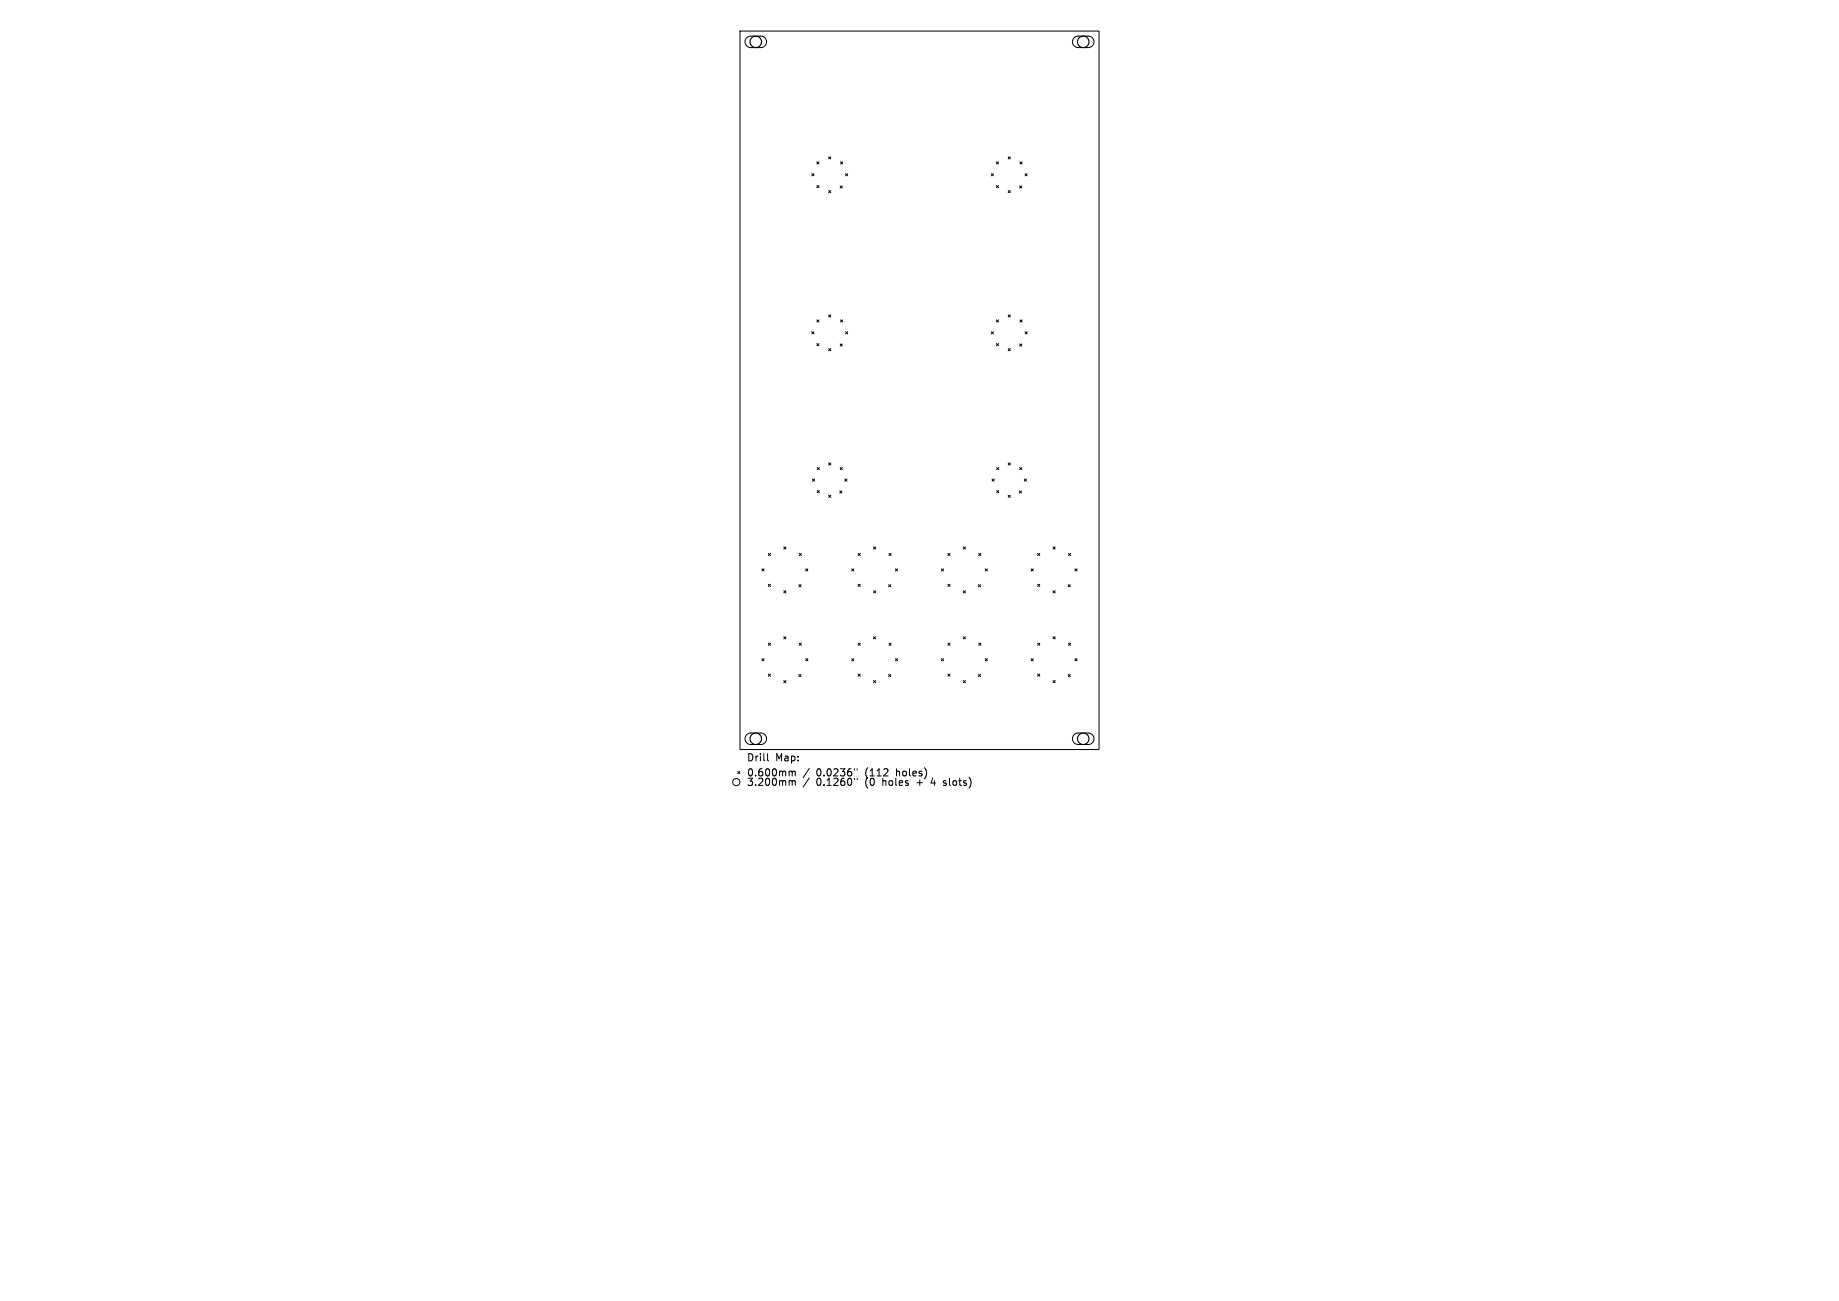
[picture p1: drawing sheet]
<svg xmlns="http://www.w3.org/2000/svg" width="297mm" height="210mm" viewBox="0 0 297 210" stroke-linecap="round" stroke-linejoin="round" font-family="sans-serif">
<defs><g id="words">
<g font-size="1.6">
<text x="120.7" y="123">Drill</text>
<text x="120.7" y="125.4">0.600mm</text>
<text x="125.2" y="123">Map:</text>
<text x="131.8" y="125.4">0.0236&quot;</text>
<text x="139.7" y="125.4">(112</text>
<text x="144.7" y="125.4">holes)</text>
<text x="120.7" y="127">3.200mm</text>
<text x="131.8" y="127">0.1260&quot;</text>
<text x="139.7" y="127">(0</text>
<text x="142.5" y="127">holes</text>
<text x="148.1" y="127">+</text>
<text x="150.5" y="127">4</text>
<text x="152.5" y="127">slots)</text>
</g>
</g></defs>
<g fill="none" stroke="#000" stroke-width=".16">
<path d="M119.5 5h58v116h-58zM120.6 6.1l.6-.3h1.7a.93 .93 0 0 1 .9 1 .93 .93 0 0 1-.9 .9h-1.7a.93 .93 0 0 1-.8-.6 .93 .93 0 0 1 .2-1zM173.5 6.1l.6-.3h1.7a.93 .93 0 0 1 .9 1 .93 .93 0 0 1-.9 .9h-1.7a.93 .93 0 0 1-.8-.6 .93 .93 0 0 1 .2-1zM131.1 28l.4 .4M131.5 28l-.4 .4M131.9 26.1l.4 .4M131.9 29.9l.4 .4M132.3 26.1l-.4 .4M132.3 29.9l-.4 .4M133.8 30.8l.4 .3M133.8 25.3l.4 .4M134.2 25.3l-.4 .4"/>
<path d="M134.2 30.8l-.4 .3M135.7 30l.3 .4M135.7 26.1l.4 .4M136 30l-.3 .4M136.1 26.1l-.4 .4M136.6 28l.3 .4M136.9 28l-.3 .4M160.1 28l.3 .4M160.4 28l-.3 .4M160.9 26.1l.4 .4M160.9 29.9l.4 .4M161.3 26.1l-.4 .4"/>
<path d="M161.3 29.9l-.4 .4M162.8 30.8l.4 .3M162.8 25.3l.4 .4M163.2 25.3l-.4 .4M163.2 30.8l-.4 .3M164.7 30l.3 .4M164.7 26.1l.4 .4M165 30l-.3 .4M165.1 26.1l-.4 .4M165.5 28l.4 .4M165.9 28l-.4 .4M131.1 53.6l.4 .3"/>
<path d="M131.5 53.6l-.4 .3M131.9 51.6l.4 .4M131.9 55.5l.4 .3M132.3 51.6l-.4 .4M132.3 55.5l-.4 .3M133.8 56.3l.4 .3M133.8 50.8l.4 .4M134.2 50.8l-.4 .4M134.2 56.3l-.4 .3M135.7 55.5l.3 .4M135.7 51.6l.4 .4M136 55.5l-.3 .4"/>
<path d="M136.1 51.6l-.4 .4M136.6 53.6l.3 .3M136.9 53.6l-.3 .3M160.1 53.6l.3 .3M160.4 53.6l-.3 .3M160.9 51.6l.4 .4M160.9 55.5l.4 .3M161.3 51.6l-.4 .4M161.3 55.5l-.4 .3M162.8 56.3l.4 .3M162.8 50.8l.4 .4M163.2 50.8l-.4 .4"/>
<path d="M163.2 56.3l-.4 .3M164.7 55.5l.3 .4M164.7 51.6l.4 .4M165 55.5l-.3 .4M165.1 51.6l-.4 .4M165.5 53.6l.4 .3M165.9 53.6l-.4 .3M131.2 77.3l.4 .4M131.6 77.3l-.4 .4M132 75.5l.3 .3M132 79.2l.3 .3M132.3 75.5l-.3 .3"/>
<path d="M132.3 79.2l-.3 .3M133.8 79.9l.4 .4M133.8 74.7l.4 .4M134.2 74.7l-.4 .4M134.2 79.9l-.4 .4M135.6 79.2l.4 .4M135.7 75.5l.3 .3M136 79.2l-.4 .4M136 75.5l-.3 .3M136.4 77.3l.4 .4M136.8 77.3l-.4 .4M160.2 77.3l.4 .4"/>
<path d="M160.6 77.3l-.4 .4M161 75.5l.3 .3M161 79.2l.3 .3M161.3 75.5l-.3 .3M161.3 79.2l-.3 .3M162.8 79.9l.4 .4M162.8 74.7l.4 .4M163.2 74.7l-.4 .4M163.2 79.9l-.4 .4M164.6 79.2l.4 .4M164.7 75.5l.3 .3M165 79.2l-.4 .4"/>
<path d="M165 75.5l-.3 .3M165.4 77.3l.4 .4M165.8 77.3l-.4 .4M123 91.8l.4 .4M123.4 91.8l-.4 .4M124.1 89.3l.3 .4M124.1 94.3l.3 .4M124.4 89.3l-.3 .4M124.4 94.3l-.3 .4M126.6 88.3l.3 .3M126.6 95.4l.3 .3M126.9 88.3l-.3 .3"/>
<path d="M126.9 95.4l-.3 .3M129 94.4l.4 .3M129.1 89.3l.3 .4M129.4 94.4l-.4 .3M129.4 89.3l-.3 .4M130.1 91.8l.4 .4M130.5 91.8l-.4 .4M137.5 91.8l.4 .4M137.9 91.8l-.4 .4M138.6 89.3l.3 .4M138.6 94.3l.3 .4M138.9 89.3l-.3 .4"/>
<path d="M138.9 94.3l-.3 .4M141.1 88.3l.3 .3M141.1 95.4l.3 .3M141.4 88.3l-.3 .3M141.4 95.4l-.3 .3M143.5 94.4l.4 .3M143.6 89.3l.3 .4M143.9 94.4l-.4 .3M143.9 89.3l-.3 .4M144.6 91.8l.4 .4M145 91.8l-.4 .4M152 91.8l.4 .4"/>
<path d="M152.4 91.8l-.4 .4M153.1 89.3l.3 .4M153.1 94.3l.3 .4M153.4 89.3l-.3 .4M153.4 94.3l-.3 .4M155.6 88.3l.3 .3M155.6 95.4l.3 .3M155.9 88.3l-.3 .3M155.9 95.4l-.3 .3M158 94.4l.4 .3M158.1 89.3l.3 .4M158.4 94.4l-.4 .3"/>
<path d="M158.4 89.3l-.3 .4M159.1 91.8l.4 .4M159.5 91.8l-.4 .4M166.5 91.8l.4 .4M166.9 91.8l-.4 .4M167.6 89.3l.3 .4M167.6 94.3l.3 .4M167.9 89.3l-.3 .4M167.9 94.3l-.3 .4M170.1 88.3l.3 .3M170.1 95.4l.3 .3M170.4 88.3l-.3 .3"/>
<path d="M170.4 95.4l-.3 .3M172.5 94.4l.4 .3M172.6 89.3l.3 .4M172.9 94.4l-.4 .3M172.9 89.3l-.3 .4M173.6 91.8l.4 .4M174 91.8l-.4 .4M120.6 118.6l.6-.3h1.7a.93 .93 0 0 1 .9 1 .93 .93 0 0 1-.9 .9h-1.7a.93 .93 0 0 1-.8-.6 .93 .93 0 0 1 .2-1zM123 106.3l.4 .4M123.4 106.3l-.4 .4M124.1 103.8l.3 .4M124.1 108.8l.3 .4"/>
<path d="M124.4 103.8l-.3 .4M124.4 108.8l-.3 .4M126.6 109.9l.3 .3M126.6 102.8l.3 .3M126.9 102.8l-.3 .3M126.9 109.9l-.3 .3M129 108.9l.4 .3M129.1 103.8l.3 .4M129.4 108.9l-.4 .3M129.4 103.8l-.3 .4M130.1 106.3l.4 .4M130.5 106.3l-.4 .4"/>
<path d="M137.5 106.3l.4 .4M137.9 106.3l-.4 .4M138.6 103.8l.3 .4M138.6 108.8l.3 .4M138.9 103.8l-.3 .4M138.9 108.8l-.3 .4M141.1 102.8l.3 .3M141.1 109.9l.3 .3M141.4 102.8l-.3 .3M141.4 109.9l-.3 .3M143.5 108.9l.4 .3M143.6 103.8l.3 .4"/>
<path d="M143.9 108.9l-.4 .3M143.9 103.8l-.3 .4M144.6 106.3l.4 .4M145 106.3l-.4 .4M152 106.3l.4 .4M152.4 106.3l-.4 .4M153.1 103.8l.3 .4M153.1 108.8l.3 .4M153.4 103.8l-.3 .4M153.4 108.8l-.3 .4M155.6 109.9l.3 .3M155.6 102.8l.3 .3"/>
<path d="M155.9 102.8l-.3 .3M155.9 109.9l-.3 .3M158 108.9l.4 .3M158.1 103.8l.3 .4M158.4 108.9l-.4 .3M158.4 103.8l-.3 .4M159.1 106.3l.4 .4M159.5 106.3l-.4 .4M166.5 106.3l.4 .4M166.9 106.3l-.4 .4M167.6 103.8l.3 .4M167.6 108.8l.3 .4"/>
<path d="M167.9 103.8l-.3 .4M167.9 108.8l-.3 .4M170.1 102.8l.3 .3M170.1 109.9l.3 .3M170.4 102.8l-.3 .3M170.4 109.9l-.3 .3M172.5 108.9l.4 .3M172.6 103.8l.3 .4M172.9 108.9l-.4 .3M172.9 103.8l-.3 .4M173.5 118.6l.6-.3h1.7a.93 .93 0 0 1 .9 1 .93 .93 0 0 1-.9 .9h-1.7a.93 .93 0 0 1-.8-.6 .93 .93 0 0 1 .2-1zM173.6 106.3l.4 .4"/>
<path d="M174 106.3l-.4 .4M119.1 124.5l.4 .4M119.5 124.5l-.4 .4M124 121.7v1l.1 .1M127.8 124.5l.1 .1M127.8 126l.1 .2M127.9 124.6v.7M127.9 126.2v.6M127.9 124.6l.2-.1h.3v.8M127.9 126.2l.2-.2 .3 .1v.7M130.7 124l-1 1.5M130.7 125.6l-1 1.5"/>
<path d="M138 124.1v.2M138 125.6v.2M138.4 124.1v.2M138.4 125.6v.2M149.6 124.4v.8"/>
<circle cx="118.9" cy="126.2" r=".58"/>
</g>
<g fill="none" stroke="#000" stroke-width=".19">
<circle cx="122.1" cy="6.8" r=".93"/>
<circle cx="174.9" cy="6.8" r=".93"/>
<circle cx="122.1" cy="119.2" r=".93"/>
<circle cx="174.9" cy="119.2" r=".93"/>
</g>
<use href="#words"/>
</svg>
